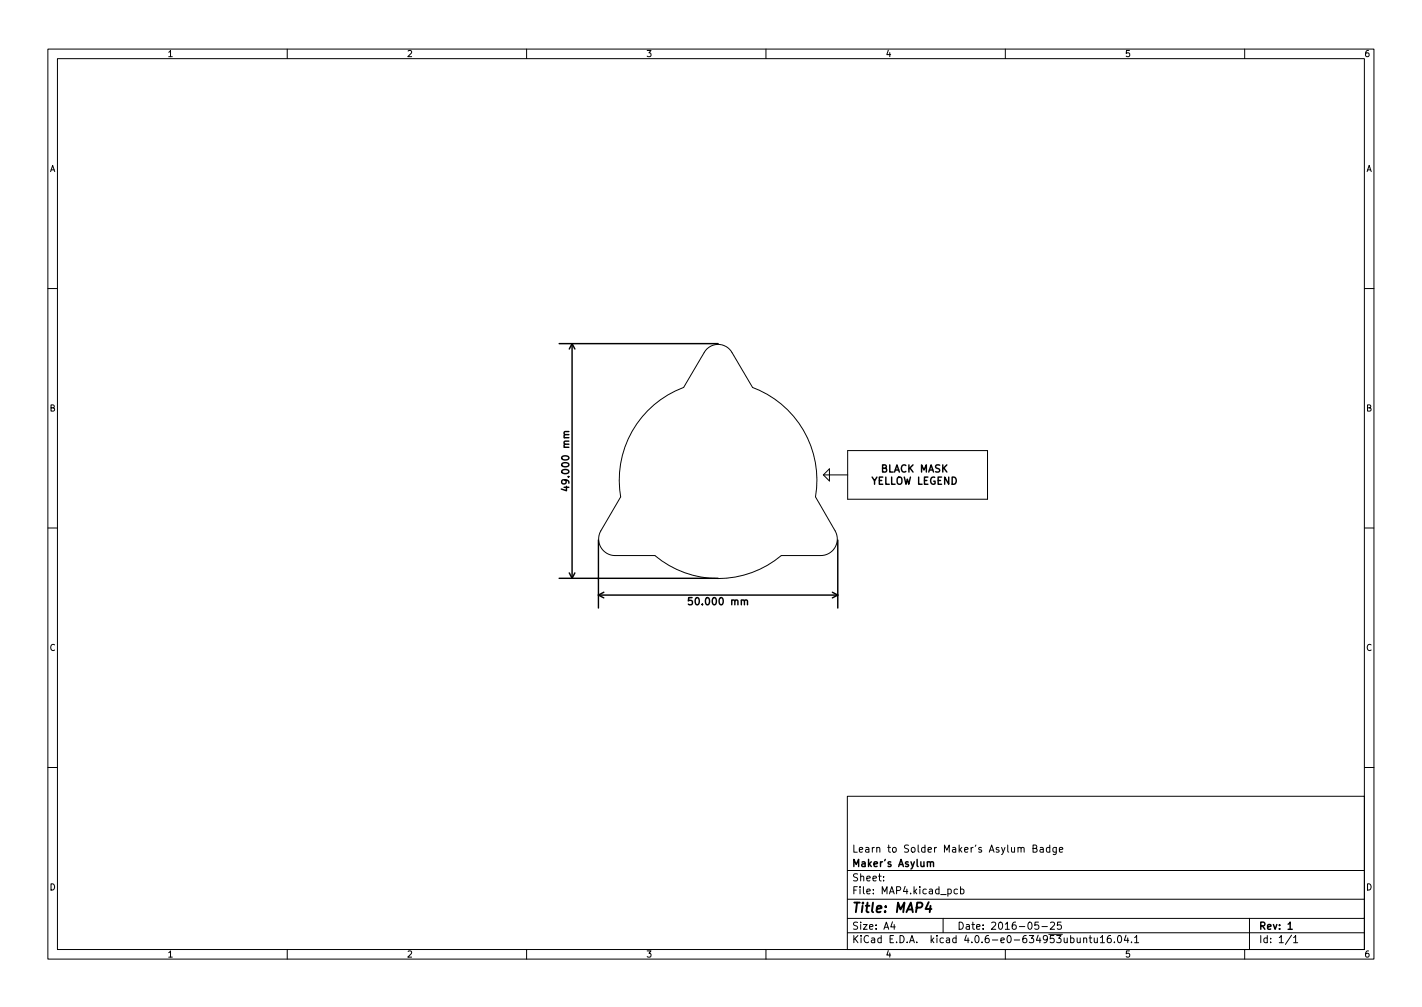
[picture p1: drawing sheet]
<svg xmlns="http://www.w3.org/2000/svg" width="297mm" height="210mm" viewBox="0 0 297 210" stroke-linecap="round" stroke-linejoin="round" font-family="sans-serif">
<defs><g id="words">
<text font-size="2.8" x="178" y="190.6">Title: MAP4</text>
<g font-size="2.1">
<text x="118.9" y="101.6" transform="rotate(-90 118.9 101.6)">49.000 mm</text>
<text x="181.9" y="101.2">YELLOW LEGEND</text>
<text x="184" y="98.6">BLACK MASK</text>
<text x="144.7" y="126.3">50.000 mm</text>
<text x="178" y="178">Learn to Solder Maker's Asylum Badge</text>
<text x="178" y="184">Sheet:</text>
<text x="178" y="181">Maker's Asylum</text>
<text x="178" y="186.7">File: MAP4.kicad_pcb</text>
<text x="178" y="196.9">KiCad E.D.A. kicad 4.0.6-e0-634953ubuntu16.04.1</text>
<text x="178" y="194.1">Size: A4</text>
<text x="200" y="194.1">Date: 2016-05-25</text>
<text x="263" y="194.1">Rev: 1</text>
<text x="263" y="196.9">Id: 1/1</text>
</g>
<g font-size="1.8">
<text x="35" y="11.9">1</text>
<text x="85" y="11.9">2</text>
<text x="135" y="11.9">3</text>
<text x="185" y="11.9">4</text>
<text x="235" y="11.9">5</text>
<text x="285" y="11.9">6</text>
<text x="10.3" y="35.9">A</text>
<text x="285.3" y="35.9">A</text>
<text x="10.3" y="85.9">B</text>
<text x="285.3" y="85.9">B</text>
<text x="10.3" y="135.9">C</text>
<text x="285.3" y="135.9">C</text>
<text x="10.3" y="185.9">D</text>
<text x="285.3" y="185.9">D</text>
<text x="35" y="199.9">1</text>
<text x="85" y="199.9">2</text>
<text x="135" y="199.9">3</text>
<text x="185" y="199.9">4</text>
<text x="235" y="199.9">5</text>
<text x="285" y="199.9">6</text>
</g>
</g></defs>
<g fill="none" stroke="#000" stroke-width=".21">
<path d="M10 10.2h277v190.1h-277zM12 12.2h273v186.1h-273zM60 10.2v2M110 10.2v2M160 10.2v2M210 10.2v2M260 10.2v2M10 60.2h2M147.7 72.9a3.3 3.3 0 0 1 5.2 .7l4.3 7.3a20.7 20.7 0 0 1 13.1 22.8l4.1 7.1a3.4 3.4 0 0 1-2.9 5.2h-8.3a20.6 20.6 0 0 1-26.4 0h-8.3a3.4 3.4 0 0 1-3-5.2l4.1-7.1a20.6 20.6 0 0 1 13.2-22.8zM285 60.2h2M172 99.2h5.1M173.3 97.9v2.5l-1.3-1.2z"/>
<path d="M177.1 94.1h29.2v10.1h-29.2zM10 110.2h2M285 110.2h2M10 160.2h2M177 166.3h108v32h-108zM215.8 177.1h.6l.2-.2-.1-.3-.7-.2v1.5h.6l.2-.1v-.4l-.3-.3M217.3 177h.6v.9M217.9 177.3l-.5 .1-.2 .2 .2 .3h.5M219.3 177l-.4-.1-.3 .3 .1 .7h.6M219.3 176.4v1.5M220.6 176.9v1.2l-.2 .3h-.4M220.6 177l-.4-.1-.3 .3 .2 .7h.5"/>
<path d="M221.3 177.4l.7-.1-.1-.3-.4-.1-.2 .2 .1 .8h.5M285 160.2h2M60 198.3v2M110 198.3v2M160 198.3v2M177 194.8h108M177 191.8h108M177 187.8h108M177 181.8h108M184.6 183.8v.1M184.6 183v.1M186.4 192.5l-.3 1h.9"/>
<path d="M186.8 193v1M197 191.8v3M200 185.7l-.4-.1-.3 .3 .1 .7h.6M200.6 185.7l.5-.1 .3 .3-.2 .7h-.6M200.6 185.1v1.5M210 198.3v2M216.9 192.5h-.7l-.1 .7 .3-.1 .5 .1 .1 .2-.1 .5-.2 .1-.6-.1M217.6 193.5h1.2M219.4 192.7l.6-.2 .3 .5-.9 1h.9M221.6 192.5h-.7v.7l.2-.1 .5 .1 .1 .2-.1 .5-.2 .1-.5-.1M226.4 196l.2-.2 .3 .1 .1 .9M226.4 195.8v1"/>
<path d="M227.5 195.8h.6M227.7 195.3v1.3l.4 .2M228.6 195.8v1h.4l.2-.1M229.2 195.8v1M229.9 195.8l.4-.5v1.5M229.9 196.8h.8M232 195.3l-.4 .1a1.01 1.01 0 0 0 0 1.4l.5-.1v-.5l-.2-.3h-.3l-.3 .3M232.8 196.7v.1M233.6 195.4l.2-.1a.8 .8 0 0 1 .5 .8 .8 .8 0 0 1-.5 .7 1 1 0 0 1-.2-1.4zM235.2 195.3l-.3 1h.9M235.6 195.8v1M236.4 196.7v.1"/>
<path d="M237 195.8l.4-.5v1.5M237 196.8h.9M260 198.3v2M261 191.8v6.5M269.8 195.3l-1.3 1.9M270.2 195.8l.4-.5v1.5M270.2 196.8h.9"/>
</g>
<g fill="none" stroke="#000" stroke-width=".3">
<path d="M116.8 71.7h33.2M119.5 71.7v49M119.5 71.7l.6 1.2M119.5 71.7l-.6 1.2M118.8 90.1l-.9 .1-.1 .3 .2 .2M118.3 101.5v1l-1-.4M118.9 119.6l.6 1.1M120.1 119.6l-.6 1.1M125 112.7v14.2M175 112.7v14.2M116.8 120.7h33.2M125 124.2h50"/>
<path d="M125 124.2l1.1 .6M126.1 123.7l-1.1 .5M144.6 124.8h-.7l-.1 .7 .2-.2 .5 .1 .1 .2v.5l-.2 .2-.6-.2M155.5 125.5l.2-.2h.4v1M173.9 123.7l1.1 .5M175 124.2l-1.1 .6M194.4 180.1l.2-.2 .3 .1 .1 .9M269.1 194h.8"/>
</g>
<path d="M194 188.4l-.7 1.4h1.3M194.4 189.1l-.2 1.4" fill="none" stroke="#000" stroke-width=".4"/>
<use href="#words"/>
</svg>
